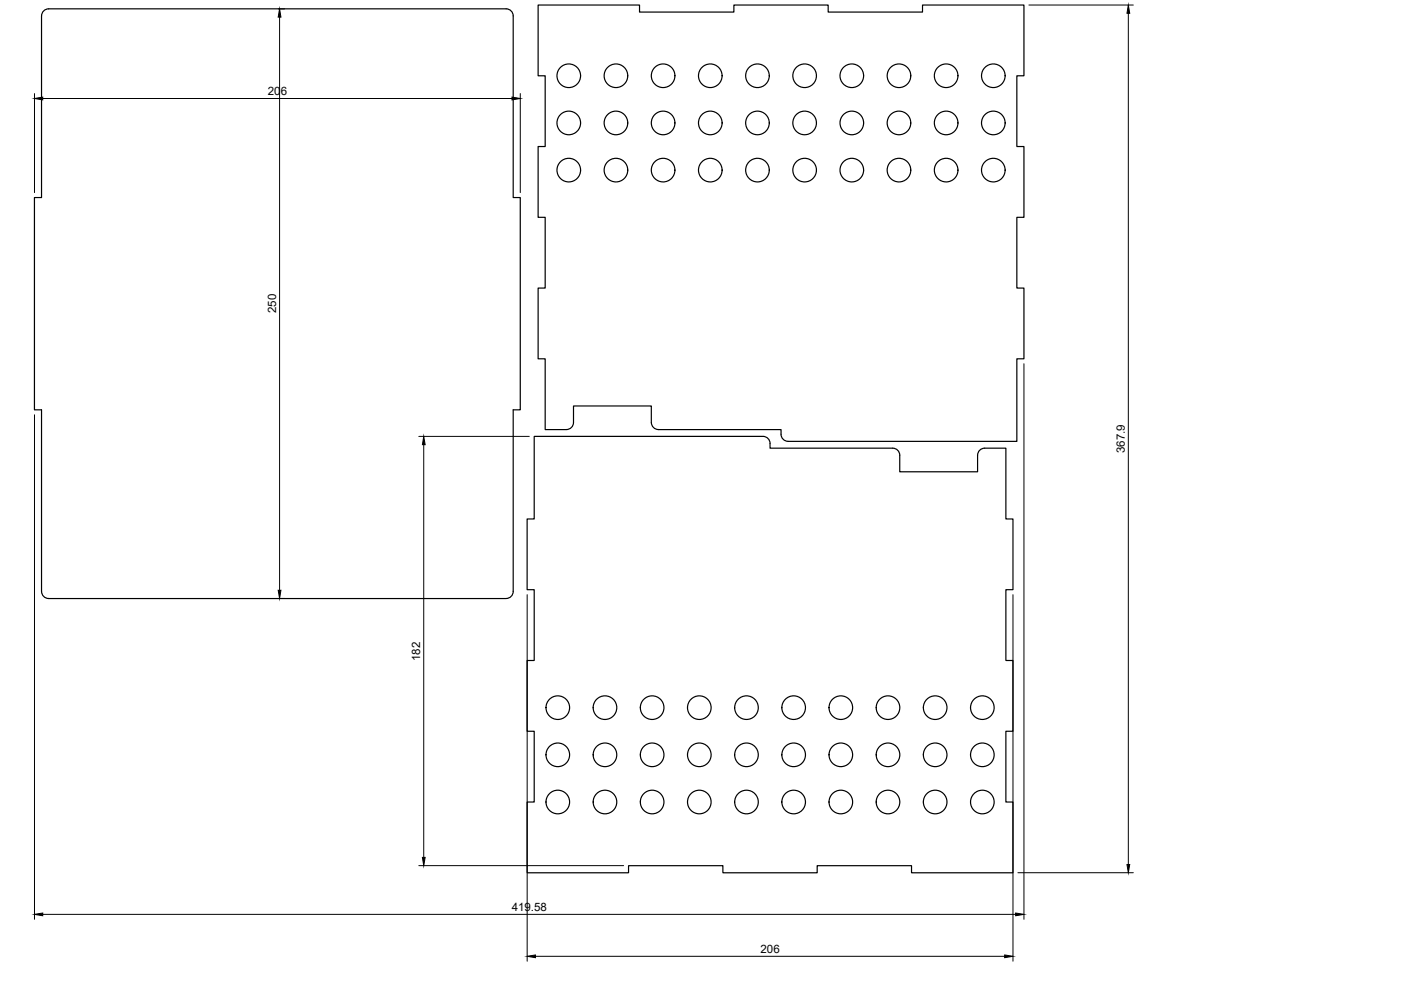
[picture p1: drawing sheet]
<svg xmlns="http://www.w3.org/2000/svg" width="594mm" height="420mm" viewBox="0 0 594 420" stroke-linecap="round" stroke-linejoin="round" font-family="sans-serif">
<defs><g id="words">
<g font-size="4.9">
<text x="113.6" y="40.3">206</text>
<text x="117.1" y="132.8" transform="rotate(-90 117.1 132.8)">250</text>
<text x="477" y="192.2" transform="rotate(-90 477 192.2)">367.9</text>
<text x="178.2" y="280.2" transform="rotate(-90 178.2 280.2)">182</text>
<text x="217" y="386.2">419.58</text>
<text x="322.5" y="404">206</text>
</g>
</g></defs>
<!-- layer: Visible -->
<g fill="none" stroke="#000" stroke-width=".51">
<path d="M20.6 3.7h194M20.6 3.7l-1.3 .4-1 .8-.7 1.8v77.1h-3v90h3v77l.3 1.3 .9 1 1.8 .6M214.6 3.7l1.9 .7 .8 1 .3 1.3v77.1h3v90h-3v77l-.3 1.3-.8 1-1.9 .6M228.2 2.1h43v3h40v-3h40v3h40v-3h43v30h-3v30h3v30h-3v30h3v30h-3v35h-97l-1.3-.3-1-.8a4.7 4.7 0 0 1-.7-3.9l-52.7-.1-1.6-1-.6-1.2-.1-7.7h-33l-.1 7.7-1 1.7-1.9 .6h-9v-30h-3v-30h3v-30h-3v-30h3v-30h-3zM226.5 185h97l1.4 .3 1 .8a4.7 4.7 0 0 1 .6 3.9l52.7 .1 1.2 .6 1.1 1.6v7.7h33l.1-7.7 1.1-1.6 1.8-.7h9v30h3v30h-3v30h3v30h-3v30h3v30h-43v-3h-40v3h-40v-3h-40v3h-43v-30h3v-30h-3v-30h3v-30h-3v-30h3zM20.6 253.8h194"/>
<circle cx="241.2" cy="32.1" r="5"/>
<circle cx="261.2" cy="32.1" r="5"/>
<circle cx="281.2" cy="32.1" r="5"/>
<circle cx="301.2" cy="32.1" r="5"/>
<circle cx="321.2" cy="32.1" r="5"/>
<circle cx="341.2" cy="32.1" r="5"/>
<circle cx="361.2" cy="32.1" r="5"/>
<circle cx="381.2" cy="32.1" r="5"/>
<circle cx="401.2" cy="32.1" r="5"/>
<circle cx="421.2" cy="32.1" r="5"/>
<circle cx="241.2" cy="52.1" r="5"/>
<circle cx="261.2" cy="52.1" r="5"/>
<circle cx="281.2" cy="52.1" r="5"/>
<circle cx="301.2" cy="52.1" r="5"/>
<circle cx="321.2" cy="52.1" r="5"/>
<circle cx="341.2" cy="52.1" r="5"/>
<circle cx="361.2" cy="52.1" r="5"/>
<circle cx="381.2" cy="52.1" r="5"/>
<circle cx="401.2" cy="52.1" r="5"/>
<circle cx="421.2" cy="52.1" r="5"/>
<circle cx="241.2" cy="72.1" r="5"/>
<circle cx="261.2" cy="72.1" r="5"/>
<circle cx="281.2" cy="72.1" r="5"/>
<circle cx="301.2" cy="72.1" r="5"/>
<circle cx="321.2" cy="72.1" r="5"/>
<circle cx="341.2" cy="72.1" r="5"/>
<circle cx="361.2" cy="72.1" r="5"/>
<circle cx="381.2" cy="72.1" r="5"/>
<circle cx="401.2" cy="72.1" r="5"/>
<circle cx="421.2" cy="72.1" r="5"/>
<circle cx="236.5" cy="300" r="5"/>
<circle cx="256.5" cy="300" r="5"/>
<circle cx="276.5" cy="300" r="5"/>
<circle cx="296.5" cy="300" r="5"/>
<circle cx="316.5" cy="300" r="5"/>
<circle cx="336.5" cy="300" r="5"/>
<circle cx="356.5" cy="300" r="5"/>
<circle cx="376.5" cy="300" r="5"/>
<circle cx="396.5" cy="300" r="5"/>
<circle cx="416.5" cy="300" r="5"/>
<circle cx="236.5" cy="320" r="5"/>
<circle cx="256.5" cy="320" r="5"/>
<circle cx="276.5" cy="320" r="5"/>
<circle cx="296.5" cy="320" r="5"/>
<circle cx="316.5" cy="320" r="5"/>
<circle cx="336.5" cy="320" r="5"/>
<circle cx="356.5" cy="320" r="5"/>
<circle cx="376.5" cy="320" r="5"/>
<circle cx="396.5" cy="320" r="5"/>
<circle cx="416.5" cy="320" r="5"/>
<circle cx="236.5" cy="340" r="5"/>
<circle cx="256.5" cy="340" r="5"/>
<circle cx="276.5" cy="340" r="5"/>
<circle cx="296.5" cy="340" r="5"/>
<circle cx="316.5" cy="340" r="5"/>
<circle cx="336.5" cy="340" r="5"/>
<circle cx="356.5" cy="340" r="5"/>
<circle cx="376.5" cy="340" r="5"/>
<circle cx="396.5" cy="340" r="5"/>
<circle cx="416.5" cy="340" r="5"/>
</g>
<!-- layer: Dimensions -->
<g fill="none" stroke="#000" stroke-width=".42">
<path d="M118 3.8h2.6M118.6 7.3v243M436.3 2.1h44.3M478.5 5.6v360.9M14.6 39.7v42M220.6 39.7v42M18.1 41.8h199M434.2 154.2v235.6M14.6 175.9v213.9M177.6 185h46.8M179.7 188.5v175M118 253.7h2.6"/>
<path d="M223.5 252.1v155.4M429.5 252.1v155.4M177.6 367h86.8M431.6 370h49M18.1 387.7h412.6M227 405.4h199"/>
</g>
<path d="M118.6 3.8l.5 3.5h-1.1zM478.5 2.1l.5 3.5h-1.1zM14.6 41.8l3.5-.6v1.2zM217.1 41.2l3.5 .6-3.5 .6zM179.7 185l.6 3.5h-1.2zM118 250.3h1.1l-.5 3.4zM179.1 363.5h1.2l-.6 3.5zM477.9 366.5h1.1l-.5 3.5zM14.6 387.7l3.5-.6v1.2zM430.7 387.1l3.5 .6-3.5 .6zM223.5 405.4l3.5-.5v1.1zM426 404.9l3.5 .5-3.5 .6z" fill="#000" stroke="#000" stroke-width=".42"/>
<use href="#words"/>
</svg>
